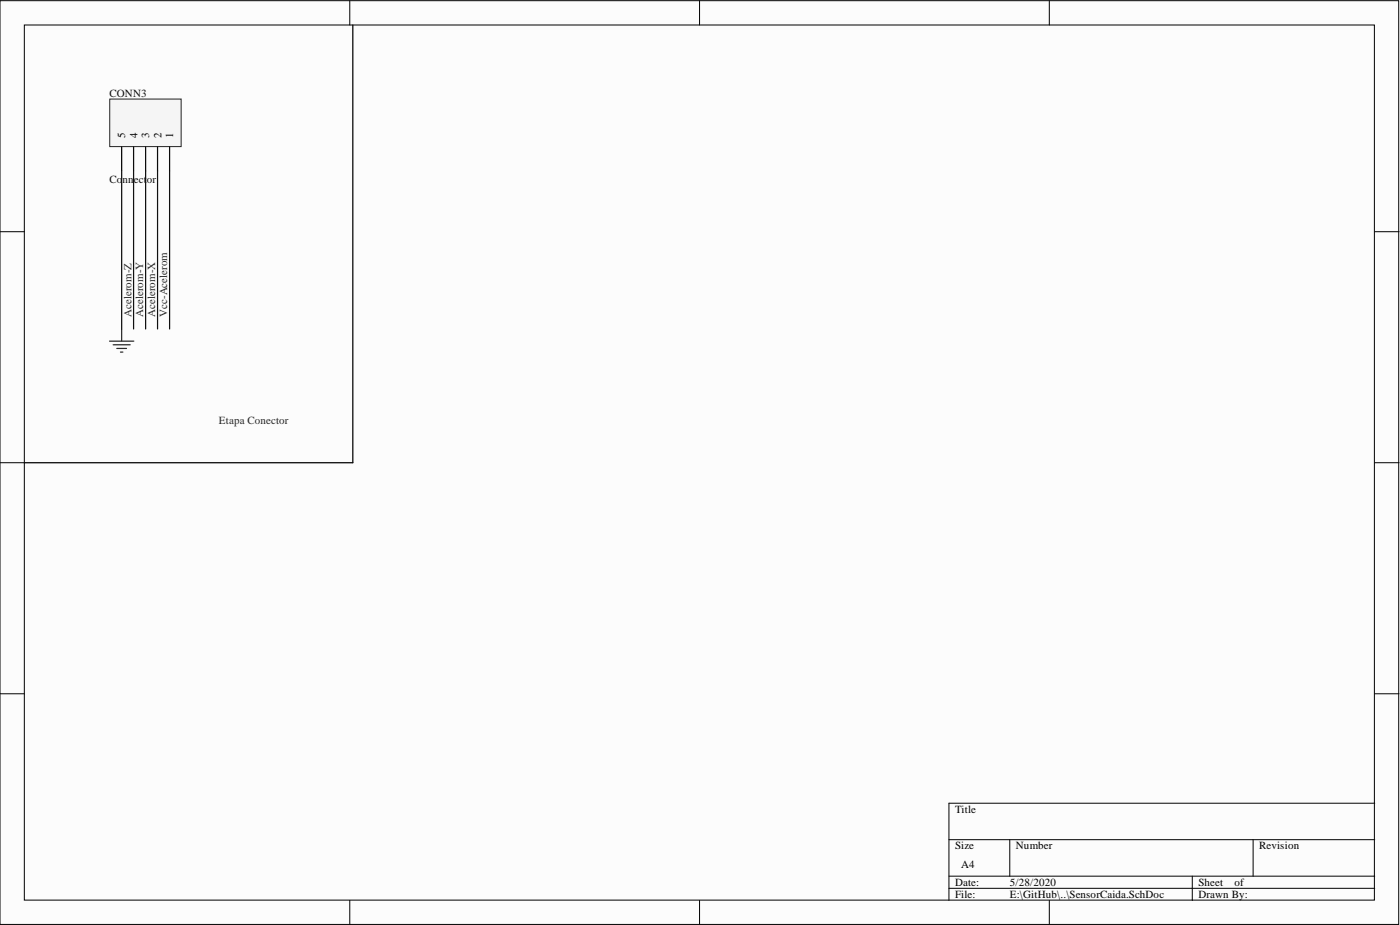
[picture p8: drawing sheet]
<svg xmlns="http://www.w3.org/2000/svg" width="292mm" height="193mm" viewBox="0 0 292 193" stroke-linecap="round" stroke-linejoin="round" font-family="sans-serif">
<defs><g id="words">
<g font-size="2.3" fill="#0e0e0e">
<text x="22.8" y="20.2">CONN3</text>
<text x="22.8" y="38.2">Co</text>
<text x="25.6" y="38.2">nn</text>
<text x="27.9" y="38.2">ect</text>
<text x="30.6" y="38.2">or</text>
</g>
<g font-size="2.3">
<text x="26.1" y="28.9" transform="rotate(-90 26.1 28.9)">5</text>
<text x="28.7" y="28.9" transform="rotate(-90 28.7 28.9)">4</text>
<text x="31.1" y="28.9" transform="rotate(-90 31.1 28.9)">3</text>
<text x="33.7" y="28.9" transform="rotate(-90 33.7 28.9)">2</text>
<text x="36.1" y="28.9" transform="rotate(-90 36.1 28.9)">1</text>
<text x="199.3" y="169.6">Title</text>
<text x="199.3" y="177.2">Size</text>
<text x="212" y="177.2">Number</text>
<text x="262.7" y="177.2">Revision</text>
<text x="199.3" y="184.8">Date:</text>
<text x="200.5" y="181">A4</text>
<text x="210.7" y="184.8">5/28/2020</text>
<text x="250" y="184.8">Sheet</text>
<text x="257.6" y="184.8">of</text>
<text x="199.3" y="187.3">File:</text>
<text x="210.7" y="187.3">E:\GitHub\..\SensorCaida.SchDoc</text>
<text x="250" y="187.3">Drawn By:</text>
</g>
<g font-size="2.3" fill="#262626">
<text x="27.4" y="66.1" transform="rotate(-90 27.4 66.1)">Acelerom-Z</text>
<text x="29.9" y="66.1" transform="rotate(-90 29.9 66.1)">Acelerom-Y</text>
<text x="32.4" y="66.1" transform="rotate(-90 32.4 66.1)">Acelerom-X</text>
<text x="34.9" y="66.1" transform="rotate(-90 34.9 66.1)">Vcc-Acelerom</text>
<text x="45.7" y="88.4">Etapa Conector</text>
</g>
</g></defs>
<g fill="#fcfcfc" stroke="#000" stroke-width=".21">
<path d="M0 .1h291.8v192.8h-291.8z"/>
<path d="M5.1 5.2h281.7v182.6h-281.7z"/>
</g>
<g fill="none" stroke="#000" stroke-width=".21">
<path d="M73 .1v5.1M146 .1v5.1M218.9 .1v5.1M0 48.3h5.1M286.8 48.3h5.1M0 96.5h5.1M286.8 96.5h5.1M0 144.7h5.1M286.8 144.7h5.1M198 175.2h88.8M210.7 175.2v7.6M261.4 175.2v7.6"/>
<path d="M286.8 167.6h-88.8v20.3M73 187.9v5M146 187.9v5M198 182.8h88.8M198 185.3h88.8M218.9 187.9v5M248.8 182.8v5.1"/>
</g>
<path d="M73.6 5.2v91.3h-68.5" fill="none" stroke="#000" stroke-width=".25"/>
<path d="M22.9 20.7h14.9v9.9h-14.9z" fill="#f5f5f5" stroke="#262626" stroke-width=".21"/>
<path d="M25.4 30.7v5M27.9 30.7v5M30.4 30.7v5M32.9 30.7v5M35.4 30.7v5" fill="none" stroke="#000" stroke-width=".25"/>
<path d="M22.8 71.2h5.1M23.6 71.9h3.6M24.4 72.7h2M25.1 73.5h.5M25.4 68.6v2.6" fill="none" stroke="#262626" stroke-width=".25"/>
<path d="M25.4 35.7v32.9M27.9 35.7v32.9M30.4 35.7v32.9M32.9 35.7v32.9M35.4 35.7v32.9" fill="none" stroke="#0e0e0e" stroke-width=".25"/>
<use href="#words"/>
</svg>
